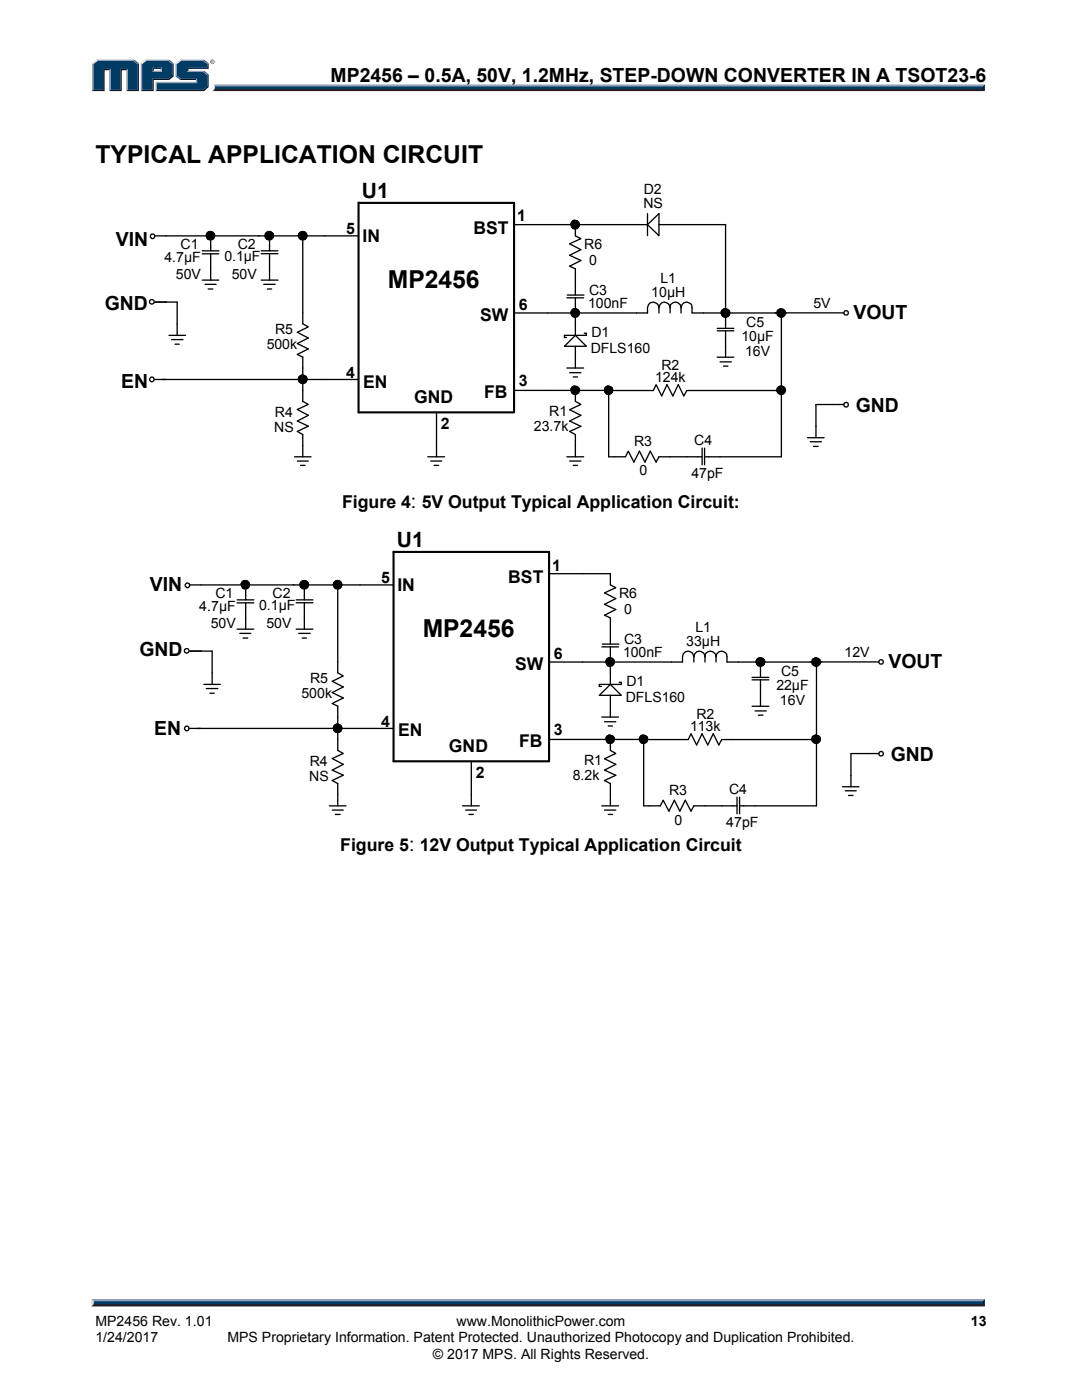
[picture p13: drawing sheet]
<svg xmlns="http://www.w3.org/2000/svg" width="216mm" height="279mm" viewBox="0 0 216 279" stroke-linecap="round" stroke-linejoin="round" font-family="sans-serif">
<defs><g id="words">
<g font-size="4.9">
<text x="19" y="32.6">TYPICAL APPLICATION CIRCUIT</text>
<text x="77.4" y="57.5">MP2456</text>
<text x="84.3" y="127.2">MP2456</text>
</g>
<g font-size="4.2">
<text x="72.2" y="39.5">U1</text>
<text x="79.2" y="109.2">U1</text>
</g>
<g font-size="3.9">
<text x="66" y="16.3">MP2456 – 0.5A, 50V, 1.2MHz, STEP-DOWN CONVERTER IN A TSOT23-6</text>
<text x="23.1" y="49">VIN</text>
<text x="20.9" y="61.8">GND</text>
<text x="170.3" y="63.6">VOUT</text>
<text x="24.2" y="77.4">EN</text>
<text x="170.8" y="82.3">GND</text>
<text x="29.9" y="118">VIN</text>
<text x="27.8" y="131">GND</text>
<text x="177.3" y="133.3">VOUT</text>
<text x="30.8" y="146.8">EN</text>
<text x="177.7" y="151.9">GND</text>
</g>
<g font-size="3.5">
<text x="94.5" y="46.6">BST</text>
<text x="72.3" y="48.3">IN</text>
<text x="95.8" y="64.1">SW</text>
<text x="72.5" y="77.3">EN</text>
<text x="82.6" y="80.5">GND</text>
<text x="96.6" y="79.5">FB</text>
<text x="68.3" y="101.4">Figure 4: 5V Output Typical Application Circuit:</text>
<text x="79.3" y="117.9">IN</text>
<text x="101.4" y="116.3">BST</text>
<text x="102.8" y="133.7">SW</text>
<text x="79.4" y="147">EN</text>
<text x="103.6" y="149.1">FB</text>
<text x="89.6" y="150.2">GND</text>
<text x="67.9" y="169.9">Figure 5: 12V Output Typical Application Circuit</text>
</g>
<g font-size="3.2">
<text x="69.1" y="46.6">5</text>
<text x="103.2" y="44.2">1</text>
<text x="103.5" y="61.8">6</text>
<text x="69.1" y="75.5">4</text>
<text x="103.5" y="77.1">3</text>
<text x="88" y="85.7">2</text>
<text x="110.2" y="113.9">1</text>
<text x="76.1" y="116.3">5</text>
<text x="110.5" y="131.4">6</text>
<text x="76.1" y="145.2">4</text>
<text x="110.5" y="146.7">3</text>
<text x="95" y="155.3">2</text>
</g>
<g font-size="2.8">
<text x="128.4" y="41.6">NS</text>
<text x="128.5" y="38.8">D2</text>
<text x="32.8" y="52.3">4.7µF</text>
<text x="36" y="49.7">C1</text>
<text x="44.8" y="52">0.1µF</text>
<text x="47.4" y="49.7">C2</text>
<text x="116.6" y="49.7">R6</text>
<text x="117.6" y="52.9">0</text>
<text x="35.1" y="55.7">50V</text>
<text x="46.2" y="55.7">50V</text>
<text x="117.5" y="58.9">C3</text>
<text x="130" y="59.4">10µH</text>
<text x="131.8" y="56.4">L1</text>
<text x="117.4" y="61.5">100nF</text>
<text x="148.9" y="65.3">C5</text>
<text x="162.3" y="61.5">5V</text>
<text x="53.2" y="69.6">500k</text>
<text x="54.9" y="66.7">R5</text>
<text x="117.9" y="70.5">DFLS160</text>
<text x="118" y="67.2">D1</text>
<text x="147.9" y="68">10µF</text>
<text x="148.7" y="71">16V</text>
<text x="130.7" y="76.3">124k</text>
<text x="132" y="73.8">R2</text>
<text x="54.9" y="83.3">R4</text>
<text x="109.6" y="83">R1</text>
<text x="54.7" y="86.3">NS</text>
<text x="106.6" y="85.9">23.7k</text>
<text x="126.5" y="88.9">R3</text>
<text x="138.5" y="88.8">C4</text>
<text x="127.6" y="94.9">0</text>
<text x="138" y="95.4">47pF</text>
<text x="43" y="119.4">C1</text>
<text x="54.4" y="119.4">C2</text>
<text x="123.5" y="119.4">R6</text>
<text x="39.8" y="122">4.7µF</text>
<text x="42.1" y="125.3">50V</text>
<text x="51.7" y="121.7">0.1µF</text>
<text x="53.2" y="125.3">50V</text>
<text x="124.5" y="122.5">0</text>
<text x="124.3" y="131.2">100nF</text>
<text x="124.5" y="128.5">C3</text>
<text x="136.9" y="129">33µH</text>
<text x="138.8" y="126">L1</text>
<text x="168.5" y="131.2">12V</text>
<text x="61.9" y="136.3">R5</text>
<text x="125" y="136.8">D1</text>
<text x="154.9" y="137.7">22µF</text>
<text x="155.8" y="135">C5</text>
<text x="60.2" y="139.3">500k</text>
<text x="124.9" y="140.2">DFLS160</text>
<text x="139" y="143.5">R2</text>
<text x="155.6" y="140.6">16V</text>
<text x="137.7" y="146">113k</text>
<text x="61.7" y="155.9">NS</text>
<text x="61.8" y="152.9">R4</text>
<text x="114.3" y="155.6">8.2k</text>
<text x="116.6" y="152.6">R1</text>
<text x="133.5" y="158.6">R3</text>
<text x="145.5" y="158.4">C4</text>
<text x="134.6" y="164.5">0</text>
<text x="144.9" y="165">47pF</text>
<text x="19" y="264.6">MP2456 Rev. 1.01</text>
<text x="19" y="267.9">1/24/2017</text>
<text x="45.4" y="267.9">MPS Proprietary Information. Patent Protected. Unauthorized Photocopy and Duplication Prohibited.</text>
<text x="91.1" y="264.6">www.MonolithicPower.com</text>
<text x="193.7" y="264.6">13</text>
<text x="86.4" y="271.1">© 2017 MPS. All Rights Reserved.</text>
</g>
</g></defs>
<path d="M18.7 260h177.4l.4 .7h-178.3z" fill="#231f20"/>
<path d="M18.3 259.2h178.2l-.4 .8h-177.4z" fill="#94a0b9"/>
<path d="M196.5 259.2v1.5l-.4-.4v-.6z" fill="#001339"/>
<path d="M18.7 259.7h177.4v.6h-177.4z" fill="#003b63"/>
<path d="M18.2 259.2l.5 .5v.6l-.5 .4z" fill="#dcddde"/>
<path d="M42.7 16.9h153.8l-.4 .6h-153.3z" fill="#94a0b9"/>
<path d="M42.8 17.5h153.3l.4 .7h-154.2l.4-.3z" fill="#231f20"/>
<path d="M196.1 17.3l.4-.4v1.3l-.4-.4z" fill="#001339"/>
<path d="M42.9 17.3h153.2v.5h-153.3z" fill="#003b63"/>
<path d="M42.7 16.9l.2 .5a.79 .79 0 0 1-.6 .8l.1-.1a1.24 1.24 0 0 0 .3-1.2z" fill="#dcddde"/>
<path d="M30.4 14.4l.3-.3h1.3l.3 .3z" fill="#94a0b9"/>
<g fill="#003b63">
<path d="M18.6 12.8l.8-.6h7.2l.8 .6v5.1h-1.9v-4.1h-1.5v4.1h-2v-4.1h-1.4v4.1h-2z"/>
<path d="M28.3 12.8l.9-.6h2.1v1.3h-.9v.9h1.9v-.9h-1.2v-1.3h2.5l.8 .6v2.3l-.8 .6h-3.2v2.2h-2.1z"/>
<path d="M31.3 16.6h8v-.9h-3.2l-.8-.6v-2.3l.8-.6h4.5l.8 .6v.7h-4.1v.9h3.3l.8 .6v2.2l-.8 .7h-9.3z"/>
</g>
<path d="M35.9 12h4.8" fill="none" stroke="#94a0b9" stroke-width=".27"/>
<path d="M35 12.6l.9-.7 .2 .3-.8 .6z" fill="#dcddde"/>
<path d="M35.2 12.6v2.7" fill="none" stroke="#94a0b9" stroke-width=".27"/>
<path d="M35 15.3l.3-.2 .8 .6-.2 .3z" fill="#547194"/>
<path d="M35.9 15.8h3.4" fill="none" stroke="#001339" stroke-width=".27"/>
<g fill="#94a0b9">
<path d="M31.1 16.3h8v-.3l.2-.3v.9h-8z"/>
<path d="M31.1 16.3l.2 .3v1.3l-.2 .3z"/>
</g>
<path d="M37.3 13.5h4.1v-.7l.2-.2v1.2h-4v.3l-.3 .3z" fill="#001339"/>
<path d="M37.3 14.2h3.4" fill="none" stroke="#94a0b9" stroke-width=".27"/>
<path d="M40.7 14.1l.9 .7-.2 .2-.8-.6z" fill="#547194"/>
<g fill="#001339">
<path d="M31.1 18.2l.2-.3h9.3l.8-.7v-2.2l.2-.2v2.6l-.9 .8z"/>
<path d="M30.4 15.7h3.2l.8-.6v-2.3l.3-.2v2.7l-.9 .7h-3.1v2.2h-2.6l.2-.3h2.1z"/>
</g>
<path d="M33.8 11.9l.9 .7-.3 .2-.8-.6z" fill="#547194"/>
<path d="M29 12h4.8" fill="none" stroke="#94a0b9" stroke-width=".27"/>
<path d="M28.1 12.6l.9-.7 .2 .3-.9 .6z" fill="#dcddde"/>
<path d="M28.2 12.6v5.6" fill="none" stroke="#94a0b9" stroke-width=".27"/>
<path d="M32 13.8l.3-.3v.9l-.3-.3z" fill="#94a0b9"/>
<g fill="#001339">
<path d="M30.4 13.5h1.9l-.3 .3h-1.3v.3l-.3 .3z"/>
<path d="M27.4 12.8l.3-.2v5.6h-2.5l.3-.3h1.9z"/>
</g>
<path d="M26.8 11.9l.9 .7-.3 .2-.8-.6z" fill="#547194"/>
<path d="M19.2 12h7.6" fill="none" stroke="#94a0b9" stroke-width=".27"/>
<path d="M18.4 12.6l.8-.7 .2 .3-.8 .6z" fill="#dcddde"/>
<path d="M18.5 12.6v5.6" fill="none" stroke="#94a0b9" stroke-width=".27"/>
<path d="M20.6 13.8h1.4l-.2 .2h-.9v4.2h-2.5l.2-.3h2z" fill="#001339"/>
<path d="M21.9 13.8v4.4" fill="none" stroke="#94a0b9" stroke-width=".27"/>
<path d="M24 13.8h1.5l-.3 .2h-.9v4.2h-2.5l.2-.3h2z" fill="#001339"/>
<path d="M25.3 13.8v4.4" fill="none" stroke="#94a0b9" stroke-width=".27"/>
<path d="M40.7 11.9l.9 .7-.2 .2-.8-.6z" fill="#547194"/>
<path d="M41.9 12.3a.45 .45 0 0 1 .9 0 .45 .45 0 0 1-.9 0zM42 12.3a.37 .37 0 0 0 .7 0 .37 .37 0 0 0-.7 0zM42.2 12.1l.3 .1 .1 .4-.2-.2-.2 .2zM42.3 12.2v.1h.1z" fill="#231f20"/>
<g fill="none" stroke="#000" stroke-width=".26">
<path d="M30.1 46.8l.5-.1a.46 .46 0 0 1 .3 .7 .46 .46 0 0 1-.7 .1 .46 .46 0 0 1-.1-.7zM40.4 50.7h3.2M40.4 50.1h1.6M40.4 55.9h3.2M40.9 56.7h2.2M41.5 57.7h1M42 47.1v3h1.7M42 50.7v5.2M52.1 55.9h3.4M52.1 50.1h1.7M52.1 50.6h3.4M52.6 56.7h2.3"/>
<path d="M53.4 57.7h.8M53.8 47.1v3h1.7M53.8 50.6v5.3M60.4 47.1v17.5l1.1 .6-2.2 1.1 2.2 1.2-2.2 1.1 2.2 1-2.2 1.1 1.1 .6v8.8l1.1 .6-2.2 1 2.2 1.2-2.2 1.1 2.2 1-2.2 1.1 1.1 .6v4.5M71.5 47.1h-40.6M102.6 44.8h26.6M113.1 59.4h3.4M113.2 58.9h1.6M114.8 44.8v2.3l1.1 .5-2.2 1.1 2.2 1.1-2.2 1.1 2.2 1.1-2.2 1.1 1.1 .6v5.2h1.7M114.8 59.4v.8M129.2 44.8l2.3-2.2v4.4zM129.2 42.6v4.4"/>
<path d="M131.5 44.8h13.3v20.7M30.1 75.3h.4a.47 .47 0 0 1 .3 .5 .47 .47 0 0 1-.6 .4 .47 .47 0 0 1-.3-.5zM30.8 75.7h2.2M30.9 60.3h4.4v6.6M33.7 66.9h3.3M34.2 67.8h2.3M34.9 68.7h.9M71.5 75.7h-39.1M102.6 77.9h27.8l.5-1.1 1.1 2.2 1.1-2.2 1.2 2.2 1-2.2 1.1 2.2 .7-1.1h18.8M113.1 73.4h3.4M113.7 74.4h2.2M114.4 75.2h.8"/>
<path d="M114.8 66.9l2.2 2.2h-4.4zM114.8 60.3v6.6M114.8 69.1v4.3M114.8 77.9v2.2l1.1 .6-2.2 1.1 2.2 1.1-2.2 1.1 2.2 1.1-2.2 1 1.1 .6v4.5M116.6 66.5h.4v.4h-4.4v.5h.5M121.5 77.9v13.3h3.3l.6-1.2 1.1 2.2 1.1-2.2 1.1 2.2 1.1-2.2 1.1 2.2 .6-1h8.5M131.5 61.4a1.13 1.13 0 0 0-1.2-1.1 1.13 1.13 0 0 0-1.1 1.1v1.1h-26.6M133.7 61.4a1.11 1.11 0 0 0-1.1-1.1 1.11 1.11 0 0 0-1.1 1.1v1.1M133.7 61.4v1.1M133.7 61.4a1.09 1.09 0 0 1 1.1-1.1 1.09 1.09 0 0 1 1.1 1.1M135.9 61.4l.2-.6a1.1 1.1 0 0 1 1.2-.4 1.1 1.1 0 0 1 .8 1v1.1l30.3-.1M135.9 61.4v1.1"/>
<path d="M143.1 66h3.3M143.1 65.5h3.3M143.1 71.3h3.3M143.7 72.2h2.2M144.4 73.1h.8M144.8 66v.9M144.8 66.9v4.4M155.9 62.5v28.7h-15.3M58.8 91.2h3.3M59.3 92h2.2M60 92.9h.9M85.4 91.2h3.3"/>
<path d="M85.9 92h2.2M86.6 92.9h.9M87.1 82.3v8.9M113.1 91.2h3.4M113.7 92h2.2M114.4 92.9h.8M140.1 89.4v3.4M140.6 89.4v3.4M161.1 87.4h3.3M161.7 88.2h2.2M162.3 89.1h1M168.4 80.7h-5.6v6.7"/>
<path d="M37.2 116.4h.4a.46 .46 0 0 1 0 .8 .46 .46 0 0 1-.7-.4zM37.9 116.7h40.6M47.3 119.7h1.7M49 118.9v.8h1.7M49 116.7v2.2M59.1 119.7h1.6M60.7 116.7v2.2M60.7 118.9v.8h1.7M67.4 116.7v17.6l1.1 .6-2.2 1.1 2.2 1.1-2.2 1.1 2.2 1.1-2.2 1.1 1.1 .5v8.9l1.1 .6-2.2 1 2.2 1.1-2.2 1.2 2.2 1-2.2 1.1 1.1 .6v4.4M109.6 114.5h12.2v2.2l1.1 .6-2.3 1 2.3 1.2-2.3 1.1 2.3 1-2.3 1.2 1.2 .5v5.2h1.7M37.9 129.9h4.4v6.7M40.7 136.6h3.3"/>
<path d="M41.2 137.4h2.3M41.9 138.3h.9M47.3 120.3h3.3M47.3 125.6h3.3M47.9 126.4h2.2M48.5 127.3h.9M49 120.3v5.3M59.1 125.6h3.3M59.1 120.3h3.3M59.6 126.4h2.3M60.3 127.3h.9M60.7 120.3v5.3"/>
<path d="M119.6 138.8l2.2-2.2 2.2 2.2zM120.1 129.1h3.3M120.2 128.5h1.6M121.8 129.1v.8M121.8 129.9v6.7M121.8 138.8v4.3M123.5 136.2h.5v.4h-4.4v.4h.4M138.4 131.1a1.12 1.12 0 0 0-1.1-1.1 1.12 1.12 0 0 0-1.1 1.1v1h-26.6M138.5 131.1l.1-.6a1.12 1.12 0 0 1 1.3-.5 1.12 1.12 0 0 1 .8 1.1M138.5 131.1v1M140.7 131.1v1M140.7 131.1a1.1 1.1 0 0 1 1.1-1.2 1.1 1.1 0 0 1 1.1 1.2"/>
<path d="M142.9 131.1a1.09 1.09 0 0 1 1.1-1.2 1.09 1.09 0 0 1 1.1 1.2v1h18.9M142.9 131.1v1M150.1 135.7h3.3M150.1 135.2h3.3M151.7 132.1v3.1M151.7 135.7v.8M151.7 136.6v4.3M161.6 132.1h13.8M162.9 132.1v28.7h-15.3M175.5 131.8l.5-.1a.48 .48 0 0 1 0 .8h-.2a.44 .44 0 0 1-.4-.2 .44 .44 0 0 1 .1-.5zM37.1 144.9h.3a.49 .49 0 0 1 .2 .8 .49 .49 0 0 1-.7 0 .49 .49 0 0 1 .2-.8zM37.8 145.4h2.2"/>
<path d="M39.4 145.4h39.1M94 151.9v8.9M109.6 147.6h18.8v13.2h3.4l.5-1.1 1.2 2.2 1.1-2.2 1.1 2.2 1-2.2 1.2 2.2 .6-1.1h8.5M120.1 143.1h3.3M120.6 144h2.3M121.4 144.9h.8M121.8 147.6v2.2l1.1 .6-2.3 1 2.3 1.1-2.3 1.2 2.3 1-2.3 1.1 1.2 .6v4.4M147.1 159.1v3.3M147.6 159.1v3.3M150.1 140.9h3.3M150.7 141.9h2.2M151.3 142.7h.9"/>
<path d="M162.9 147.6h-18.9l-.6 1.1-1.1-2.3-1.1 2.3-1.1-2.3-1.1 2.3-1.1-2.3-.6 1.2h-8.9M168.1 157h3.3M168.7 157.8h2.2M169.3 158.8h.9M175.4 150.4h-5.6v6.6M65.7 160.8h3.3M66.3 161.7h2.2M66.9 162.5h1M92.3 160.8h3.4M92.9 161.7h2.2M93.6 162.5h.9M120.1 160.8h3.3"/>
<path d="M120.6 161.7h2.3M121.4 162.5h.8"/>
<circle cx="42" cy="47" r=".85"/>
<circle cx="53.7" cy="47.1" r=".85"/>
<circle cx="60.4" cy="47" r=".86"/>
<circle cx="114.8" cy="44.8" r=".87"/>
<circle cx="30.3" cy="60.2" r=".47"/>
<circle cx="60.4" cy="75.7" r=".87"/>
<circle cx="114.8" cy="62.5" r=".87"/>
<circle cx="114.8" cy="77.9" r=".86"/>
<circle cx="121.4" cy="77.9" r=".83"/>
<circle cx="144.8" cy="62.5" r=".86"/>
<circle cx="155.9" cy="62.5" r=".85"/>
<circle cx="155.9" cy="77.9" r=".85"/>
<circle cx="168.8" cy="62.4" r=".43"/>
<circle cx="168.9" cy="80.8" r=".46"/>
<circle cx="49" cy="116.7" r=".83"/>
<circle cx="60.7" cy="116.7" r=".85"/>
<circle cx="67.4" cy="116.7" r=".86"/>
<circle cx="37.3" cy="129.9" r=".47"/>
<circle cx="121.8" cy="132.1" r=".87"/>
<circle cx="151.7" cy="132.1" r=".87"/>
<circle cx="162.9" cy="132.2" r=".85"/>
<circle cx="67.4" cy="145.4" r=".86"/>
<circle cx="121.8" cy="147.5" r=".86"/>
<circle cx="128.4" cy="147.5" r=".83"/>
<circle cx="162.9" cy="147.6" r=".85"/>
<circle cx="175.8" cy="150.4" r=".45"/>
</g>
<g fill="#000">
<circle cx="42" cy="47" r=".85"/>
<circle cx="53.7" cy="47.1" r=".85"/>
<circle cx="60.4" cy="47" r=".86"/>
<circle cx="114.8" cy="44.8" r=".87"/>
<circle cx="60.4" cy="75.7" r=".87"/>
<circle cx="114.8" cy="62.5" r=".87"/>
<circle cx="114.8" cy="77.9" r=".86"/>
<circle cx="121.4" cy="77.9" r=".83"/>
<circle cx="144.8" cy="62.5" r=".86"/>
<circle cx="155.9" cy="62.5" r=".85"/>
<circle cx="155.9" cy="77.9" r=".85"/>
<circle cx="49" cy="116.7" r=".83"/>
<circle cx="60.7" cy="116.7" r=".85"/>
<circle cx="67.4" cy="116.7" r=".86"/>
<circle cx="121.8" cy="132.1" r=".87"/>
<circle cx="151.7" cy="132.1" r=".87"/>
<circle cx="162.9" cy="132.2" r=".85"/>
<circle cx="67.4" cy="145.4" r=".86"/>
<circle cx="121.8" cy="147.5" r=".86"/>
<circle cx="128.4" cy="147.5" r=".83"/>
<circle cx="162.9" cy="147.6" r=".85"/>
</g>
<g fill="none" stroke="#000" stroke-width=".2">
<circle cx="42" cy="47" r=".85"/>
<circle cx="53.7" cy="47.1" r=".85"/>
<circle cx="60.4" cy="47" r=".86"/>
<circle cx="114.8" cy="44.8" r=".87"/>
<circle cx="60.4" cy="75.7" r=".87"/>
<circle cx="114.8" cy="62.5" r=".87"/>
<circle cx="114.8" cy="77.9" r=".86"/>
<circle cx="121.4" cy="77.9" r=".83"/>
<circle cx="144.8" cy="62.5" r=".86"/>
<circle cx="155.9" cy="62.5" r=".85"/>
<circle cx="155.9" cy="77.9" r=".85"/>
<circle cx="49" cy="116.7" r=".83"/>
<circle cx="60.7" cy="116.7" r=".85"/>
<circle cx="67.4" cy="116.7" r=".86"/>
<circle cx="121.8" cy="132.1" r=".87"/>
<circle cx="151.7" cy="132.1" r=".87"/>
<circle cx="162.9" cy="132.2" r=".85"/>
<circle cx="67.4" cy="145.4" r=".86"/>
<circle cx="121.8" cy="147.5" r=".86"/>
<circle cx="128.4" cy="147.5" r=".83"/>
<circle cx="162.9" cy="147.6" r=".85"/>
</g>
<path d="M71.5 40.4v41.9M71.6 40.5h31v41.8h-31M78.5 110.1v41.8h31.1v-41.7h-31.1" fill="none" stroke="#000" stroke-width=".42"/>
<use href="#words"/>
</svg>
